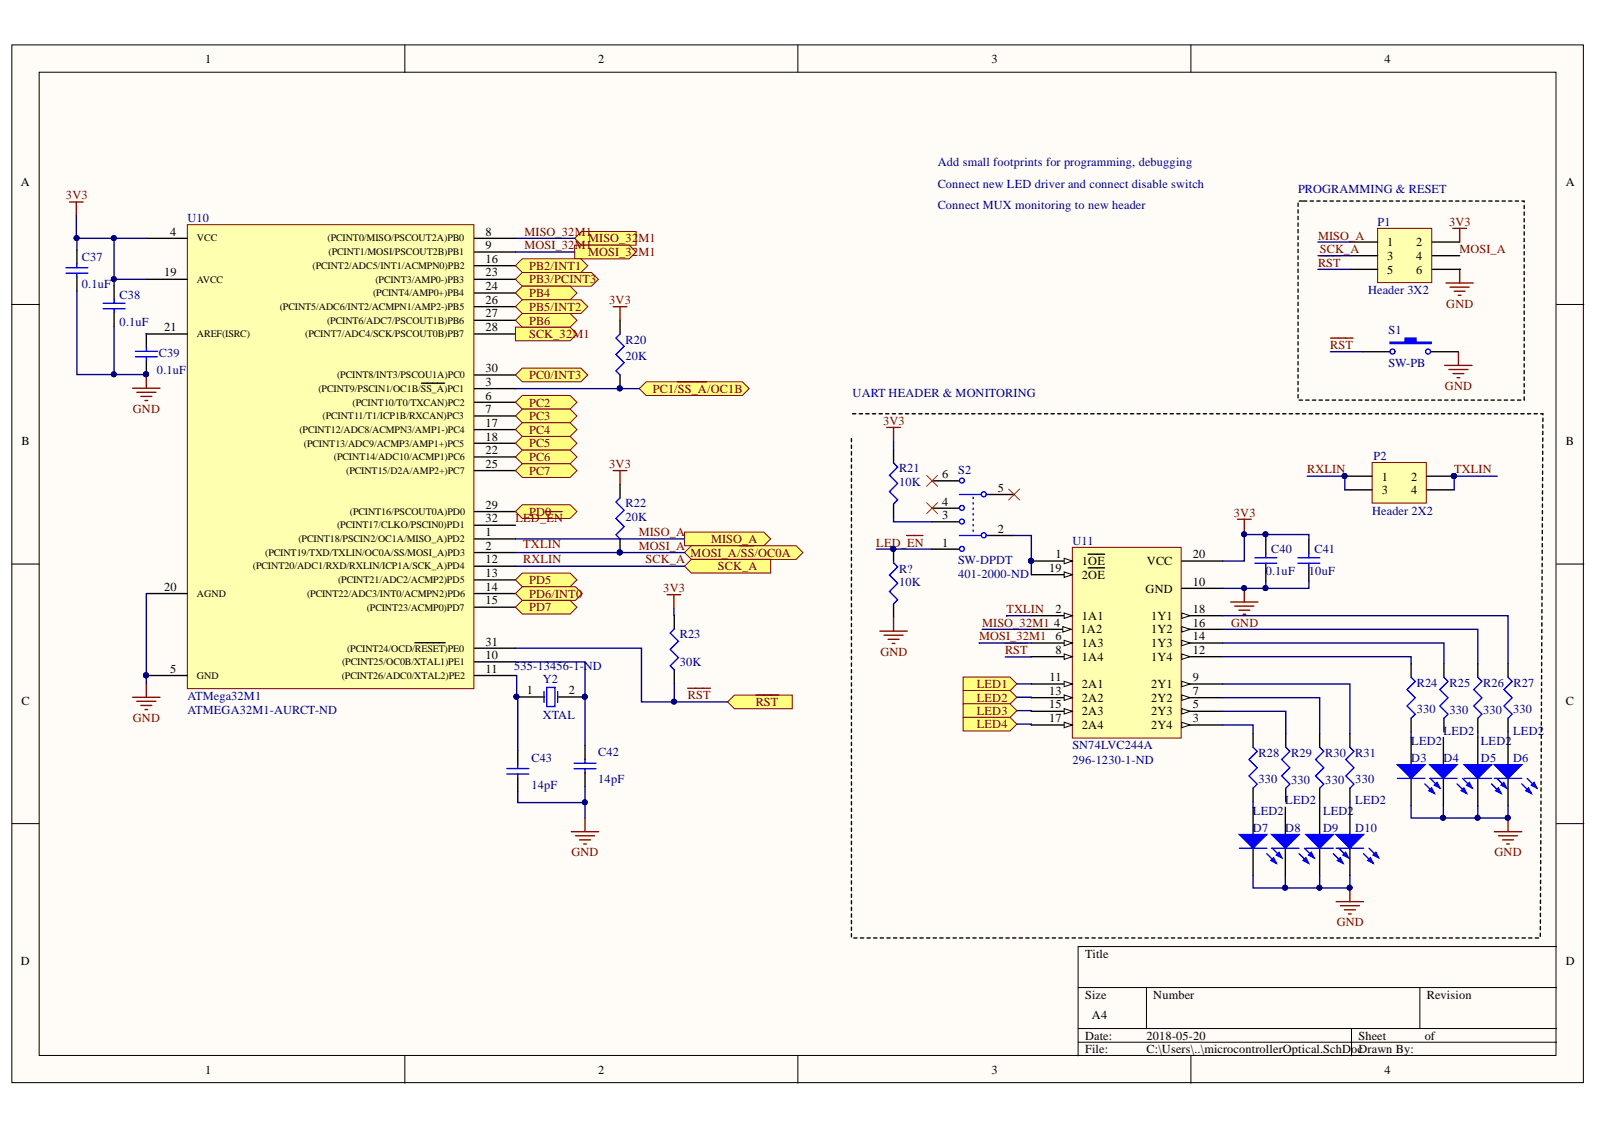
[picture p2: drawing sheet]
<svg xmlns="http://www.w3.org/2000/svg" width="297mm" height="210mm" viewBox="0 0 297 210" stroke-linecap="round" stroke-linejoin="round" font-family="sans-serif">
<defs><g id="words">
<g font-size="2.3">
<text x="38.2" y="11.7">1</text>
<text x="111.3" y="11.7">2</text>
<text x="184.4" y="11.7">3</text>
<text x="257.5" y="11.7">4</text>
<text x="3.9" y="34.5">A</text>
<text x="291.3" y="34.5">A</text>
<text x="31.6" y="43.8">4</text>
<text x="90.3" y="43.8">8</text>
<text x="90.3" y="46.3">9</text>
<text x="258" y="45.8">1</text>
<text x="263.4" y="45.8">2</text>
<text x="30.5" y="51.4">19</text>
<text x="90.3" y="48.9">16</text>
<text x="90.3" y="51.4">23</text>
<text x="90.3" y="53.9">24</text>
<text x="258" y="48.4">3</text>
<text x="258" y="50.9">5</text>
<text x="263.4" y="48.4">4</text>
<text x="263.4" y="50.9">6</text>
<text x="90.3" y="56.5">26</text>
<text x="90.3" y="59">27</text>
<text x="30.5" y="61.6">21</text>
<text x="90.3" y="61.6">28</text>
<text x="90.3" y="71.8">3</text>
<text x="90.3" y="69.2">30</text>
<text x="90.3" y="74.3">6</text>
<text x="90.3" y="76.8">7</text>
<text x="4" y="82.8">B</text>
<text x="90.3" y="79.4">17</text>
<text x="90.3" y="81.9">18</text>
<text x="291.3" y="82.8">B</text>
<text x="90.3" y="84.5">22</text>
<text x="90.3" y="87">25</text>
<text x="175.3" y="88.9">6</text>
<text x="257" y="89.4">1</text>
<text x="262.5" y="89.4">2</text>
<text x="90.3" y="94.6">29</text>
<text x="175.3" y="94">4</text>
<text x="185.6" y="91.4">5</text>
<text x="257" y="91.9">3</text>
<text x="262.5" y="91.9">4</text>
<text x="90.3" y="99.7">1</text>
<text x="90.3" y="97.1">32</text>
<text x="175.3" y="101.6">1</text>
<text x="175.3" y="96.5">3</text>
<text x="185.6" y="99.1">2</text>
<text x="90.3" y="102.2">2</text>
<text x="90.3" y="104.7">12</text>
<text x="90.3" y="107.3">13</text>
<text x="195.1" y="106.4">19</text>
<text x="196.3" y="103.8">1</text>
<text x="201.2" y="105.1">1OE</text>
<text x="201.2" y="107.6">2OE</text>
<text x="213.3" y="105.1">VCC</text>
<text x="221.9" y="103.8">20</text>
<text x="30.5" y="109.8">20</text>
<text x="90.3" y="109.8">14</text>
<text x="90.3" y="112.4">15</text>
<text x="196.3" y="114">2</text>
<text x="213.1" y="110.2">GND</text>
<text x="221.9" y="108.9">10</text>
<text x="221.9" y="114">18</text>
<text x="196.1" y="116.5">4</text>
<text x="196.3" y="119">6</text>
<text x="201" y="117.8">1A2</text>
<text x="201.2" y="115.2">1A1</text>
<text x="214.1" y="117.8">1Y2</text>
<text x="214.1" y="115.2">1Y1</text>
<text x="221.9" y="119">14</text>
<text x="221.9" y="116.5">16</text>
<text x="31.6" y="125.1">5</text>
<text x="90.3" y="122.6">10</text>
<text x="90.3" y="125.1">11</text>
<text x="90.3" y="120.1">31</text>
<text x="196.3" y="121.6">8</text>
<text x="201.2" y="120.3">1A3</text>
<text x="201.2" y="122.8">1A4</text>
<text x="214.1" y="122.8">1Y4</text>
<text x="214.1" y="120.3">1Y3</text>
<text x="221.9" y="121.6">12</text>
<text x="4" y="131">C</text>
<text x="98" y="129.1">1</text>
<text x="105.8" y="129.1">2</text>
<text x="195.1" y="129.2">13</text>
<text x="195.1" y="131.7">15</text>
<text x="195.2" y="126.6">11</text>
<text x="201.2" y="127.9">2A1</text>
<text x="201.2" y="130.5">2A2</text>
<text x="214.1" y="130.5">2Y2</text>
<text x="214.1" y="127.9">2Y1</text>
<text x="221.9" y="131.7">5</text>
<text x="221.9" y="129.2">7</text>
<text x="221.9" y="126.6">9</text>
<text x="291.3" y="131">C</text>
<text x="195.1" y="134.3">17</text>
<text x="201.2" y="133">2A3</text>
<text x="201.2" y="135.5">2A4</text>
<text x="214.1" y="135.5">2Y4</text>
<text x="214.1" y="133">2Y3</text>
<text x="221.9" y="134.3">3</text>
<text x="3.9" y="179.3">D</text>
<text x="201.8" y="178.1">Title</text>
<text x="291.3" y="179.3">D</text>
<text x="201.8" y="185.7">Size</text>
<text x="214.5" y="185.7">Number</text>
<text x="265.4" y="185.7">Revision</text>
<text x="203.1" y="189.5">A4</text>
<text x="201.8" y="193.3">Date:</text>
<text x="201.8" y="195.8">File:</text>
<text x="213.2" y="193.3">2018-05-20</text>
<text x="213.2" y="195.8">C:\Users\..\microcontrollerOptical.SchDocDrawn By:</text>
<text x="252.7" y="193.3">Sheet</text>
<text x="265" y="193.3">of</text>
<text x="38.2" y="199.6">1</text>
<text x="111.3" y="199.6">2</text>
<text x="184.4" y="199.6">3</text>
<text x="257.5" y="199.6">4</text>
</g>
<g font-size="2.3" fill="#000080">
<text x="174.4" y="30.9">Add small footprints for programming, debugging</text>
<text x="174.4" y="34.9">Connect new LED driver and connect disable switch</text>
<text x="241.4" y="35.9">PROGRAMMING &amp; RESET</text>
<text x="34.9" y="41.3">U10</text>
<text x="174.4" y="38.9">Connect MUX monitoring to new header</text>
<text x="256.2" y="41.9">P1</text>
<text x="15.2" y="53.6">0.1uF</text>
<text x="15.2" y="48.6">C37</text>
<text x="22.3" y="55.6">C38</text>
<text x="254.5" y="54.6">Header 3X2</text>
<text x="22.3" y="60.6">0.1uF</text>
<text x="116.4" y="63.9">R20</text>
<text x="258.3" y="62.1">S1</text>
<text x="29.2" y="69.6">0.1uF</text>
<text x="29.5" y="66.4">C39</text>
<text x="116.4" y="66.9">20K</text>
<text x="258.3" y="68.2">SW-PB</text>
<text x="158.6" y="73.9">UART HEADER &amp; MONITORING</text>
<text x="167.2" y="87.8">R21</text>
<text x="178.2" y="88.1">S2</text>
<text x="255.5" y="85.6">P2</text>
<text x="116.4" y="94.4">R22</text>
<text x="167.2" y="90.4">10K</text>
<text x="255.2" y="95.7">Header 2X2</text>
<text x="116.4" y="96.9">20K</text>
<text x="199.5" y="101.3">U11</text>
<text x="167.2" y="106.4">R?</text>
<text x="178.2" y="107.5">401-2000-ND</text>
<text x="178.2" y="104.9">SW-DPDT</text>
<text x="235.4" y="106.9">0.1uF</text>
<text x="236.4" y="102.9">C40</text>
<text x="243.5" y="106.9">10uF</text>
<text x="244.5" y="102.9">C41</text>
<text x="167.2" y="109">10K</text>
<text x="126.4" y="118.7">R23</text>
<text x="95.6" y="124.5">535-13456-1-ND</text>
<text x="126.4" y="123.8">30K</text>
<text x="34.9" y="130.2">ATMega32M1</text>
<text x="101" y="127.1">Y2</text>
<text x="263.5" y="127.7">R24</text>
<text x="269.6" y="127.7">R25</text>
<text x="275.9" y="127.7">R26</text>
<text x="281.5" y="127.7">R27</text>
<text x="34.9" y="132.7">ATMEGA32M1-AURCT-ND</text>
<text x="101" y="133.7">XTAL</text>
<text x="263.5" y="132.6">330</text>
<text x="268.5" y="136.6">LED2</text>
<text x="269.6" y="132.8">330</text>
<text x="275.9" y="132.8">330</text>
<text x="281.5" y="132.6">330</text>
<text x="281.5" y="136.6">LED2</text>
<text x="98.8" y="141.6">C43</text>
<text x="111.3" y="140.6">C42</text>
<text x="199.5" y="142">296-1230-1-ND</text>
<text x="199.5" y="139.3">SN74LVC244A</text>
<text x="234.1" y="140.7">R28</text>
<text x="240.2" y="140.7">R29</text>
<text x="246.5" y="140.7">R30</text>
<text x="252.1" y="140.7">R31</text>
<text x="262.5" y="141.6">D3</text>
<text x="262.5" y="138.6">LED2</text>
<text x="268.5" y="141.6">D4</text>
<text x="275.4" y="141.6">D5</text>
<text x="275.4" y="138.6">LED2</text>
<text x="281.5" y="141.6">D6</text>
<text x="98.8" y="146.6">14pF</text>
<text x="111.3" y="145.6">14pF</text>
<text x="234.1" y="145.6">330</text>
<text x="239.1" y="149.6">LED2</text>
<text x="240.2" y="145.8">330</text>
<text x="246.5" y="145.8">330</text>
<text x="252.1" y="145.6">330</text>
<text x="252.1" y="149.6">LED2</text>
<text x="233" y="154.6">D7</text>
<text x="233" y="151.6">LED2</text>
<text x="239.1" y="154.6">D8</text>
<text x="246.1" y="154.6">D9</text>
<text x="246.1" y="151.6">LED2</text>
<text x="252.1" y="154.6">D10</text>
</g>
<g font-size="2.3" fill="#800000">
<text x="12.3" y="37">3V3</text>
<text x="269.5" y="41.9">3V3</text>
<text x="97.6" y="43.8">MISO_32M1</text>
<text x="97.6" y="46.3">MOSI_32</text>
<text x="106.9" y="46.3">M1</text>
<text x="109.4" y="45.1">MISO_32</text>
<text x="109.4" y="47.6">MOSI_32M1</text>
<text x="118.7" y="45.1">M1</text>
<text x="245.1" y="44.6">MISO_A</text>
<text x="245.5" y="47.1">SCK_A</text>
<text x="271.5" y="47.1">MOSI_A</text>
<text x="98.4" y="50.1">PB2/INT1</text>
<text x="98.4" y="52.7">PB3/PCINT3</text>
<text x="245.1" y="49.6">RST</text>
<text x="98.4" y="55.2">PB4</text>
<text x="98.4" y="57.7">PB5/INT2</text>
<text x="113.3" y="56.5">3V3</text>
<text x="269" y="57.2">GND</text>
<text x="98.4" y="62.9">SCK_32M1</text>
<text x="98.4" y="60.4">PB6</text>
<text x="247.4" y="64.9">RST</text>
<text x="98.4" y="70.5">PC0/INT3</text>
<text x="24.7" y="76.8">GND</text>
<text x="98.4" y="75.6">PC2</text>
<text x="121.4" y="73">PC1/SS_A/OC1B</text>
<text x="268.8" y="72.5">GND</text>
<text x="98.4" y="78.1">PC3</text>
<text x="98.4" y="80.7">PC4</text>
<text x="98.4" y="83.2">PC5</text>
<text x="164.3" y="79">3V3</text>
<text x="98.4" y="85.7">PC6</text>
<text x="98.4" y="88.3">PC7</text>
<text x="113.3" y="87">3V3</text>
<text x="243.1" y="88">RXLIN</text>
<text x="270.5" y="88">TXLIN</text>
<text x="98.4" y="95.9">PD0</text>
<text x="95.9" y="97.1">LED_EN</text>
<text x="97.3" y="101.9">TXLIN</text>
<text x="118.8" y="99.7">MISO_A</text>
<text x="132.3" y="100.9">MISO_A</text>
<text x="163" y="101.6">LED_EN</text>
<text x="229.5" y="96">3V3</text>
<text x="97.3" y="104.7">RXLIN</text>
<text x="118.8" y="102.2">MOSI_A</text>
<text x="120.1" y="104.7">SCK_A</text>
<text x="128.5" y="103.5">MOSI_A/SS/OC0A</text>
<text x="133.5" y="106">SCK_A</text>
<text x="98.4" y="108.6">PD5</text>
<text x="98.4" y="111.1">PD6/INT0</text>
<text x="98.4" y="113.6">PD7</text>
<text x="123.4" y="110.1">3V3</text>
<text x="182.1" y="119">MOSI_32M1</text>
<text x="182.7" y="116.5">MISO_32M1</text>
<text x="187.2" y="114">TXLIN</text>
<text x="229" y="116.5">GND</text>
<text x="163.7" y="121.9">GND</text>
<text x="186.9" y="121.7">RST</text>
<text x="127.9" y="130">RST</text>
<text x="140.6" y="131.3">RST</text>
<text x="181.7" y="127.9">LED1</text>
<text x="181.7" y="130.5">LED2</text>
<text x="24.7" y="134.2">GND</text>
<text x="181.7" y="132.9">LED3</text>
<text x="181.7" y="135.4">LED4</text>
<text x="106.3" y="159.2">GND</text>
<text x="278" y="159.2">GND</text>
<text x="248.6" y="172.2">GND</text>
</g>
<g font-size="1.9">
<text x="36.6" y="44.9">VCC</text>
<text x="60.9" y="44.9">(PCINT0/MISO/PSCOUT2A)PB0</text>
<text x="61.1" y="47.4">(PCINT1/MOSI/PSCOUT2B)PB1</text>
<text x="36.6" y="52.6">AVCC</text>
<text x="58.1" y="50">(PCINT2/ADC5/INT1/ACMPN0)PB2</text>
<text x="69.8" y="52.6">(PCINT3/AMP0-)PB3</text>
<text x="52" y="57.7">(PCINT5/ADC6/INT2/ACMPN1/AMP2-)PB5</text>
<text x="69.4" y="55.1">(PCINT4/AMP0+)PB4</text>
<text x="36.6" y="62.7">AREF(ISRC)</text>
<text x="56.8" y="62.7">(PCINT7/ADC4/SCK/PSCOUT0B)PB7</text>
<text x="60.8" y="60.2">(PCINT6/ADC7/PSCOUT1B)PB6</text>
<text x="62.7" y="70.3">(PCINT8/INT3/PSCOU1A)PC0</text>
<text x="59.2" y="72.9">(PCINT9/PSCIN1/OC1B/SS_A)PC1</text>
<text x="60" y="77.9">(PCINT11/T1/ICP1B/RXCAN)PC3</text>
<text x="65.6" y="75.4">(PCINT10/T0/TXCAN)PC2</text>
<text x="55.7" y="80.5">(PCINT12/ADC8/ACMPN3/AMP1-)PC4</text>
<text x="56.5" y="83">(PCINT13/ADC9/ACMP3/AMP1+)PC5</text>
<text x="62.1" y="85.6">(PCINT14/ADC10/ACMP1)PC6</text>
<text x="64.4" y="88.1">(PCINT15/D2A/AMP2+)PC7</text>
<text x="65.1" y="95.7">(PCINT16/PSCOUT0A)PD0</text>
<text x="55.5" y="100.8">(PCINT18/PSCIN2/OC1A/MISO_A)PD2</text>
<text x="62.7" y="98.2">(PCINT17/CLKO/PSCIN0)PD1</text>
<text x="47" y="105.8">(PCINT20/ADC1/RXD/RXLIN/ICP1A/SCK_A)PD4</text>
<text x="49.3" y="103.3">(PCINT19/TXD/TXLIN/OC0A/SS/MOSI_A)PD3</text>
<text x="36.6" y="111">AGND</text>
<text x="57.1" y="111">(PCINT22/ADC3/INT0/ACMPN2)PD6</text>
<text x="62.9" y="108.4">(PCINT21/ADC2/ACMP2)PD5</text>
<text x="68.2" y="113.5">(PCINT23/ACMP0)PD7</text>
<text x="63.6" y="123.7">(PCINT25/OC0B/XTAL1)PE1</text>
<text x="64.6" y="121.2">(PCINT24/OCD/RESET)PE0</text>
<text x="36.6" y="126.2">GND</text>
<text x="63.6" y="126.2">(PCINT26/ADC0/XTAL2)PE2</text>
</g>
</g></defs>
<g fill="#fffcf8" stroke="#000" stroke-width=".19">
<path d="M2.2 8.3h292.3v193h-292.3z"/>
<path d="M7.3 13.4h282.1v182.8h-282.1z"/>
</g>
<g fill="none" stroke="#000" stroke-width=".19">
<path d="M75.3 8.3v5.1M148.4 8.3v5.1M221.5 8.3v5.1M2.2 56.6h5.1M289.5 56.6h5.1M2.2 104.9h5.1M289.5 104.9h5.1M2.2 153.1h5.1M289.5 153.1h5.1M289.5 176h-89v20.3M75.3 196.3v5.1M148.4 196.3v5.1"/>
<path d="M200.5 183.6h89M200.5 191.2h89M200.5 193.8h89M213.2 183.6v7.6M221.5 196.3v5.1M251.4 191.2v5.1M264.1 183.6v7.6"/>
</g>
<path d="M34.8 41.8h53.3v86.2h-53.3z" fill="#ffffb0" stroke="#800000" stroke-width=".19"/>
<g fill="none" stroke="#000" stroke-width=".25">
<path d="M14.3 46.5v2.5M14.3 51.6v2.5M27.2 44.3h7.6M27.2 51.9h7.6M88.2 44.3h7.7M88.2 46.9h7.7M88.2 49.4h7.7M88.2 51.9h7.7M88.2 54.5h7.7M88.2 57h7.7M88.2 59.6h7.7M27.2 62.1h7.6"/>
<path d="M27.2 62v2.6M27.2 67.1v2.5M78.4 71.2h4.3M88.2 72.3h7.7M88.2 74.8h7.7M88.2 77.3h7.7M88.2 79.9h7.7M88.2 62.1h7.7M88.2 69.7h7.7M88.2 82.4h7.7M88.2 85h7.7M88.2 87.5h7.7"/>
<path d="M88.2 95.1h7.7M88.2 97.7h7.7M27.2 110.4h7.6M77.2 119.5h5.6M88.2 100.2h7.7M88.2 102.7h7.7M88.2 105.3h7.7M88.2 107.8h7.7M88.2 110.4h7.7M88.2 112.9h7.7M125.4 114.4v2.5M27.2 125.6h7.6"/>
<path d="M88.2 125.6h7.7M88.2 123.1h7.7M88.2 120.5h7.7M125.4 124.6v2.5"/>
</g>
<g fill="#000080" stroke="#000080" stroke-width=".19">
<circle cx="27.2" cy="125.6" r=".47"/>
<circle cx="27.2" cy="69.6" r=".46"/>
</g>
<path d="M12.9 37.6h2.6M14.2 37.6v2.5M24.7 129.6h5.1M25.4 130.4h3.6M26.2 131.2h2M27 131.9h.5M27.2 127.1v2.5" fill="none" stroke="#800000" stroke-width=".25"/>
<path d="M12.3 49.8h4M12.3 50.8h4M14.3 49v.8M14.3 50.8v.8M25.2 66.3h4.1M25.2 65.3h4.1M27.2 64.6v.7M27.2 66.3v.8M125.4 116.9l-.7 .8 1.5 1.5-1.5 1.5 1.5 1.6-1.5 1.5 .7 .8" fill="none" stroke="#00f" stroke-width=".25"/>
<g fill="#ffff80" stroke="#800000" stroke-width=".19">
<path d="M106.9 44.3l1.3-1.3h10.1v2.6h-10.1z" fill-rule="evenodd"/>
<path d="M106.9 45.6h10.2l1.2 1.3-1.2 1.2h-10.2z" fill-rule="evenodd"/>
<path d="M95.9 60.8h10.1l1.3 1.3-1.3 1.3h-10.1z" fill-rule="evenodd"/>
<path d="M95.9 74.8l1.2-1.3h8.9l1.3 1.3-1.3 1.3h-8.9z" fill-rule="evenodd"/>
<path d="M95.9 77.3l1.2-1.2h8.9l1.3 1.2-1.3 1.3h-8.9z" fill-rule="evenodd"/>
</g>
<path d="M24.7 72.2h5.1M25.4 72.9h3.6M26.2 73.7h2M27 74.5h.5M27.2 69.6v2.6M124.1 110.6h2.5M125.3 110.6v2.5M106.3 154.6h5.1M107 155.4h3.6M107.8 156.1h2M108.6 156.9h.5M108.8 152.1v2.5" fill="none" stroke="#800000" stroke-width=".25"/>
<path d="M21.2 53.1v2.5M21.2 58.2v2.5M96.1 129.6h5.1M96.3 139.6v2.5M103.7 129.6h5.1M108.8 138.6v2.5M96.3 144.7v2.5M108.8 143.7v2.5" fill="none" stroke="#000" stroke-width=".25"/>
<g fill="#000080" stroke="#000080" stroke-width=".19">
<circle cx="96" cy="129.5" r=".46"/>
<circle cx="108.8" cy="129.5" r=".46"/>
<circle cx="27.2" cy="69.6" r=".46"/>
</g>
<g fill="none" stroke="#00f" stroke-width=".25">
<path d="M19.2 56.4h4.1M19.2 57.4h4.1M21.2 55.6v.8M21.2 57.4v.8M101.2 128.6v2M101.7 127.8h1.5v3.6h-1.5zM103.7 128.6v2M94.3 142.9h4M94.3 143.9h4M96.3 142.1v.8M96.3 143.9v.8M106.8 142.9h4"/>
<path d="M106.8 141.9h4M108.8 141.1v.8M108.8 142.9v.8"/>
</g>
<path d="M256.2 42.5h10.1v10h-10.1z" fill="#ffffb0" stroke="#800000" stroke-width=".19"/>
<path d="M251.2 45h5M251.2 47.5h5M251.2 50.1h5M266.4 45h5.1M266.4 47.5h5.1M266.4 50.1h5.1" fill="none" stroke="#000" stroke-width=".25"/>
<path d="M270.2 42.5h2.6M271.5 42.5v2.5M127.9 128h4.2" fill="none" stroke="#800000" stroke-width=".25"/>
<path d="M255.2 86h10.1v7.5h-10.1z" fill="#ffffb0" stroke="#800000" stroke-width=".19"/>
<path d="M250.1 88.5h5.1M250.1 91.1h5.1M265.4 88.5h5.1M265.4 91.1h5.1" fill="none" stroke="#000" stroke-width=".25"/>
<g fill="#000080" stroke="#000080" stroke-width=".19">
<circle cx="250.1" cy="88.5" r=".46"/>
<circle cx="270.4" cy="88.5" r=".47"/>
</g>
<path d="M268.9 52.6h5.1M269.7 53.4h3.6M270.5 54.1h2M271.2 54.9h.5M271.5 50.1v2.5" fill="none" stroke="#800000" stroke-width=".25"/>
<g fill="#ffff80" stroke="#800000" stroke-width=".19">
<path d="M95.9 49.4l1.2-1.3h11l1.2 1.3-1.2 1.3h-11z" fill-rule="evenodd"/>
<path d="M95.9 51.9l1.2-1.2h12.9l1.3 1.2-1.3 1.3h-12.9z" fill-rule="evenodd"/>
<path d="M95.9 54.5l1.2-1.3h8.9l1.3 1.3-1.3 1.2h-8.9z" fill-rule="evenodd"/>
<path d="M95.9 57l1.2-1.3h11l1.2 1.3-1.2 1.3h-11z" fill-rule="evenodd"/>
<path d="M95.9 59.6l1.2-1.3h8.9l1.3 1.3-1.3 1.2h-8.9z" fill-rule="evenodd"/>
<path d="M95.9 69.7l1.2-1.3h11l1.2 1.3-1.2 1.3h-11z" fill-rule="evenodd"/>
<path d="M118.9 72.3l1.3-1.3h17.9l1.3 1.3-1.3 1.2h-17.9z" fill-rule="evenodd"/>
</g>
<path d="M126 71h5.4" fill="none" stroke="#800000" stroke-width=".25"/>
<g fill="#ffff80" stroke="#800000" stroke-width=".19">
<path d="M95.9 79.9l1.2-1.3h8.9l1.3 1.3-1.3 1.2h-8.9z" fill-rule="evenodd"/>
<path d="M95.9 82.4l1.2-1.3h8.9l1.3 1.3-1.3 1.3h-8.9z" fill-rule="evenodd"/>
<path d="M95.9 85l1.2-1.3h8.9l1.3 1.3-1.3 1.2h-8.9z" fill-rule="evenodd"/>
<path d="M95.9 87.5l1.2-1.3h8.9l1.3 1.3-1.3 1.3h-8.9z" fill-rule="evenodd"/>
<path d="M95.9 95.1l1.2-1.3h8.9l1.3 1.3-1.3 1.3h-8.9z" fill-rule="evenodd"/>
<path d="M95.9 107.8l1.2-1.3h8.9l1.3 1.3-1.3 1.3h-8.9z" fill-rule="evenodd"/>
<path d="M95.9 110.4l1.2-1.3h9.9l1.3 1.3-1.3 1.2h-9.9z" fill-rule="evenodd"/>
<path d="M95.9 112.9l1.2-1.3h8.9l1.3 1.3-1.3 1.3h-8.9z" fill-rule="evenodd"/>
</g>
<path d="M280.5 123.4v2.5M280.5 133.5v2.6M280.5 137.1v5.1M280.5 144.7v5.1" fill="none" stroke="#000" stroke-width=".25"/>
<path d="M280.5 125.9l.8 .8-1.6 1.5 1.6 1.5-1.6 1.6 1.6 1.5-.8 .7" fill="none" stroke="#00f" stroke-width=".25"/>
<path d="M277.9 142.2h5.1l-2.5 2.5z" fill="#00f"/>
<path d="M277.9 142.2h5.1l-2.5 2.5zM283 145.7l1.8 1.8M284.1 144.7l1.7 1.8" fill="none" stroke="#00f" stroke-width=".25"/>
<path d="M283.8 147l.5-.5 .5 1z" fill="#00f"/>
<path d="M283.8 147l.5-.5 .5 1z" fill="none" stroke="#00f" stroke-width=".25"/>
<path d="M284.8 146l.5-.5 .5 1z" fill="#00f"/>
<path d="M262.5 125.9l.7 .8-1.5 1.5 1.5 1.5-1.5 1.6 1.5 1.5-.7 .7M277.9 144.7h5.1M284.8 146l.5-.5 .5 1z" fill="none" stroke="#00f" stroke-width=".25"/>
<circle cx="270.4" cy="88.5" r=".47" fill="#000080" stroke="#000080" stroke-width=".19"/>
<path d="M262.5 123.4v2.5M262.5 133.5v2.6M262.5 137.1v5.1M262.5 144.7v5.1" fill="none" stroke="#000" stroke-width=".25"/>
<path d="M259.9 142.2h5.1l-2.5 2.5z" fill="#00f"/>
<path d="M259.9 142.2h5.1l-2.5 2.5zM265 145.7l1.8 1.8M266 144.7l1.8 1.8" fill="none" stroke="#00f" stroke-width=".25"/>
<path d="M265.8 147l.5-.5 .5 1z" fill="#00f"/>
<path d="M265.8 147l.5-.5 .5 1z" fill="none" stroke="#00f" stroke-width=".25"/>
<path d="M266.8 146l.5-.5 .5 1z" fill="#00f"/>
<path d="M268.6 125.9l.7 .8-1.5 1.5 1.5 1.5-1.5 1.6 1.5 1.5-.7 .7M274.9 125.9l.7 .8-1.5 1.5 1.5 1.5-1.5 1.6 1.5 1.5-.7 .7M259.9 144.7h5.1M266.8 146l.5-.5 .5 1z" fill="none" stroke="#00f" stroke-width=".25"/>
<path d="M230.2 96.5h2.5M231.4 96.5v2.6" fill="none" stroke="#800000" stroke-width=".25"/>
<path d="M268.5 137.1v5.1M268.6 123.4v2.5M268.6 133.5v2.6M274.9 123.4v2.5M274.9 133.5v2.6M268.5 144.7v5.1" fill="none" stroke="#000" stroke-width=".25"/>
<path d="M265.9 142.2h5.1l-2.5 2.5z" fill="#00f"/>
<path d="M265.9 142.2h5.1l-2.5 2.5zM271 145.7l1.8 1.8M272 144.7l1.8 1.8" fill="none" stroke="#00f" stroke-width=".25"/>
<path d="M271.8 147l.5-.5 .5 1z" fill="#00f"/>
<path d="M271.8 147l.5-.5 .5 1z" fill="none" stroke="#00f" stroke-width=".25"/>
<path d="M272.8 146l.5-.5 .5 1z" fill="#00f"/>
<path d="M265.9 144.7h5.1M272.8 146l.5-.5 .5 1z" fill="none" stroke="#00f" stroke-width=".25"/>
<path d="M274.9 137.1v5.1M274.9 144.7v5.1" fill="none" stroke="#000" stroke-width=".25"/>
<path d="M272.3 142.2h5.1l-2.5 2.5z" fill="#00f"/>
<path d="M272.3 142.2h5.1l-2.5 2.5zM277.4 145.7l1.8 1.8M278.4 144.7l1.8 1.8" fill="none" stroke="#00f" stroke-width=".25"/>
<path d="M278.2 147l.5-.5 .5 1z" fill="#00f"/>
<path d="M278.2 147l.5-.5 .5 1z" fill="none" stroke="#00f" stroke-width=".25"/>
<path d="M279.2 146l.5-.5 .5 1z" fill="#00f"/>
<path d="M272.3 144.7h5.1M279.2 146l.5-.5 .5 1z" fill="none" stroke="#00f" stroke-width=".25"/>
<path d="M277.9 154.6h5.1M278.7 155.4h3.6M279.5 156.1h2M280.2 156.9h.5M280.5 152.1v2.5" fill="none" stroke="#800000" stroke-width=".25"/>
<circle cx="280.4" cy="152" r=".46" fill="#000080" stroke="#000080" stroke-width=".19"/>
<g fill="#ffff80" stroke="#800000" stroke-width=".19">
<path d="M127.3 98.9h14.8l1.2 1.3-1.2 1.3h-14.8z" fill-rule="evenodd"/>
<path d="M127.3 102.7l1.3-1.2h19.5l1.2 1.2-1.2 1.3h-19.5z" fill-rule="evenodd"/>
</g>
<path d="M137.6 101.5h2.6" fill="none" stroke="#800000" stroke-width=".25"/>
<g fill="#ffff80" stroke="#800000" stroke-width=".19">
<path d="M127.3 105.3l1.3-1.3h14.7v2.5h-14.7z" fill-rule="evenodd"/>
<path d="M135.3 130.5l1.3-1.3h10.8v2.6h-10.8z" fill-rule="evenodd"/>
</g>
<path d="M245.1 47.5h4.2M140.6 129.2h4.2" fill="none" stroke="#800000" stroke-width=".25"/>
<path d="M253.5 65.4h5M266.2 65.4h5.1" fill="none" stroke="#000" stroke-width=".25"/>
<path d="M258.5 63.6h2.8v-.7h2.1v.7h2.8v.3h-7.7z" fill-rule="evenodd" fill="#00f"/>
<g fill="none" stroke="#00f" stroke-width=".25">
<path d="M115.3 62.1l-.7 .8 1.5 1.5-1.5 1.5 1.5 1.5-1.5 1.6 .7 .7M258.5 63.6h2.8v-.7h2.1v.7h2.8v.3h-7.7zM115.3 92.6l-.7 .7 1.5 1.6-1.5 1.5 1.5 1.5-1.5 1.5 .7 .8"/>
<circle cx="259" cy="65.4" r=".46"/>
<circle cx="265.6" cy="65.4" r=".46"/>
</g>
<path d="M114.1 57h2.5M115.3 57v2.6M247.5 62.9h4.2M268.7 67.9h5.1M269.5 68.7h3.5M270.2 69.5h2.1M271 70.2h.5M271.3 65.4v2.5M114.1 87.5h2.5M115.3 87.5v2.5" fill="none" stroke="#800000" stroke-width=".25"/>
<path d="M242.5 37.4h41v37h-42.1v-37h1.1" fill="none" stroke="#000" stroke-width=".25" stroke-dasharray=".6 .6"/>
<path d="M115.3 59.6v2.5M115.3 69.7v2.6M115.3 90v2.6M115.3 100.2v2.5" fill="none" stroke="#000" stroke-width=".25"/>
<g fill="#000080" stroke="#000080" stroke-width=".19">
<circle cx="115.3" cy="72.2" r=".46"/>
<circle cx="115.3" cy="102.7" r=".46"/>
</g>
<g fill="#ffff80" stroke="#800000" stroke-width=".19">
<path d="M179.1 125.9h8.8l1.2 1.2-1.2 1.3h-8.8z" fill-rule="evenodd"/>
<path d="M179.1 128.4h8.8l1.2 1.2-1.2 1.3h-8.8z" fill-rule="evenodd"/>
<path d="M179.1 130.9h8.8l1.2 1.2-1.2 1.3h-8.8z" fill-rule="evenodd"/>
<path d="M179.1 133.4h8.8l1.2 1.2-1.2 1.3h-8.8z" fill-rule="evenodd"/>
</g>
<path d="M187 119.6h4.2" fill="none" stroke="#800000" stroke-width=".25"/>
<path d="M199.5 101.8h20.2v35.4h-20.2z" fill="#ffffb0" stroke="#800000" stroke-width=".19"/>
<path d="M191.8 104.3h7.7" fill="none" stroke="#000" stroke-width=".25"/>
<path d="M197.9 103.8l1.6 .5-1.6 .5z" fill="#fffcf8"/>
<path d="M197.9 103.8l1.6 .5-1.6 .5z" fill="none" stroke="#000" stroke-width=".19"/>
<path d="M191.8 114.5h7.7M202.4 103h3.1" fill="none" stroke="#000" stroke-width=".25"/>
<circle cx="191.8" cy="104.3" r=".47" fill="#000080" stroke="#000080" stroke-width=".19"/>
<path d="M197.9 114l1.6 .5-1.6 .5z" fill="#fffcf8"/>
<path d="M197.9 114l1.6 .5-1.6 .5z" fill="none" stroke="#000" stroke-width=".19"/>
<path d="M219.8 134.8h7.6" fill="none" stroke="#000" stroke-width=".25"/>
<path d="M219.8 134.3l1.5 .5-1.5 .5z" fill="#fffcf8"/>
<path d="M219.8 134.3l1.5 .5-1.5 .5z" fill="none" stroke="#000" stroke-width=".19"/>
<path d="M191.6 117h7.6" fill="none" stroke="#000" stroke-width=".25"/>
<path d="M197.7 116.5l1.5 .5-1.5 .5z" fill="#fffcf8"/>
<path d="M197.7 116.5l1.5 .5-1.5 .5z" fill="none" stroke="#000" stroke-width=".19"/>
<path d="M219.8 132.2h7.6" fill="none" stroke="#000" stroke-width=".25"/>
<path d="M219.8 131.7l1.5 .5-1.5 .6z" fill="#fffcf8"/>
<path d="M219.8 131.7l1.5 .5-1.5 .6z" fill="none" stroke="#000" stroke-width=".19"/>
<path d="M191.8 119.5h7.7" fill="none" stroke="#000" stroke-width=".25"/>
<path d="M197.9 119l1.6 .5-1.6 .6z" fill="#fffcf8"/>
<path d="M197.9 119l1.6 .5-1.6 .6z" fill="none" stroke="#000" stroke-width=".19"/>
<path d="M219.8 129.7h7.6" fill="none" stroke="#000" stroke-width=".25"/>
<path d="M219.8 129.2l1.5 .5-1.5 .5z" fill="#fffcf8"/>
<path d="M219.8 129.2l1.5 .5-1.5 .5z" fill="none" stroke="#000" stroke-width=".19"/>
<path d="M191.8 122.1h7.7" fill="none" stroke="#000" stroke-width=".25"/>
<path d="M197.9 121.6l1.6 .5-1.6 .5z" fill="#fffcf8"/>
<path d="M197.9 121.6l1.6 .5-1.6 .5z" fill="none" stroke="#000" stroke-width=".19"/>
<path d="M219.8 127.2h7.6" fill="none" stroke="#000" stroke-width=".25"/>
<path d="M219.8 126.7l1.5 .5-1.5 .5z" fill="#fffcf8"/>
<path d="M219.8 126.7l1.5 .5-1.5 .5z" fill="none" stroke="#000" stroke-width=".19"/>
<path d="M219.8 109.4h7.6M191.8 127.2h7.7" fill="none" stroke="#000" stroke-width=".25"/>
<path d="M197.9 126.7l1.6 .5-1.6 .5z" fill="#fffcf8"/>
<path d="M197.9 126.7l1.6 .5-1.6 .5z" fill="none" stroke="#000" stroke-width=".19"/>
<path d="M219.8 122.1h7.6" fill="none" stroke="#000" stroke-width=".25"/>
<path d="M219.8 121.6l1.5 .5-1.5 .5z" fill="#fffcf8"/>
<path d="M219.8 121.6l1.5 .5-1.5 .5z" fill="none" stroke="#000" stroke-width=".19"/>
<path d="M191.8 129.7h7.7" fill="none" stroke="#000" stroke-width=".25"/>
<path d="M197.9 129.2l1.6 .5-1.6 .5z" fill="#fffcf8"/>
<path d="M197.9 129.2l1.6 .5-1.6 .5z" fill="none" stroke="#000" stroke-width=".19"/>
<path d="M219.8 119.5h7.6" fill="none" stroke="#000" stroke-width=".25"/>
<path d="M219.8 119l1.5 .5-1.5 .6z" fill="#fffcf8"/>
<path d="M219.8 119l1.5 .5-1.5 .6z" fill="none" stroke="#000" stroke-width=".19"/>
<path d="M191.8 132.2h7.7" fill="none" stroke="#000" stroke-width=".25"/>
<path d="M197.9 131.7l1.6 .5-1.6 .6z" fill="#fffcf8"/>
<path d="M197.9 131.7l1.6 .5-1.6 .6z" fill="none" stroke="#000" stroke-width=".19"/>
<path d="M219.8 117h7.6" fill="none" stroke="#000" stroke-width=".25"/>
<path d="M219.8 116.5l1.5 .5-1.5 .5z" fill="#fffcf8"/>
<path d="M219.8 116.5l1.5 .5-1.5 .5z" fill="none" stroke="#000" stroke-width=".19"/>
<path d="M191.8 134.8h7.7" fill="none" stroke="#000" stroke-width=".25"/>
<path d="M197.9 134.3l1.6 .5-1.6 .5z" fill="#fffcf8"/>
<path d="M197.9 134.3l1.6 .5-1.6 .5z" fill="none" stroke="#000" stroke-width=".19"/>
<path d="M219.8 114.5h7.6" fill="none" stroke="#000" stroke-width=".25"/>
<path d="M219.8 114l1.5 .5-1.5 .5z" fill="#fffcf8"/>
<path d="M219.8 114l1.5 .5-1.5 .5z" fill="none" stroke="#000" stroke-width=".19"/>
<path d="M191.8 106.8h7.7" fill="none" stroke="#000" stroke-width=".25"/>
<path d="M197.9 106.3l1.6 .5-1.6 .6z" fill="#fffcf8"/>
<path d="M197.9 106.3l1.6 .5-1.6 .6z" fill="none" stroke="#000" stroke-width=".19"/>
<g fill="none" stroke="#000" stroke-width=".25">
<path d="M173.4 97h5.1M173.4 94.5h5.1M173.4 89.4h5.1M183.5 99.6h5.1M183.5 91.9h5.1M173.4 102.1h5.1M202.4 105.6h3.1M219.8 104.3h7.6M235.4 100.4v2.5M235.4 105.5v2.5M243.4 100.4v2.5M243.4 105.5v2.5"/>
<path d="M251.1 136.4v2.5M251.1 146.5v2.6M251.1 150.1v5.1M251.1 157.7v5.1"/>
</g>
<g fill="#000080" stroke="#000080" stroke-width=".19">
<circle cx="191.8" cy="104.3" r=".47"/>
<circle cx="231.4" cy="109.3" r=".46"/>
</g>
<path d="M101.5 95.1h3M228.9 111.9h5.1M229.7 112.7h3.5M230.4 113.5h2.1M231.2 114.2h.5M231.4 109.4v2.5" fill="none" stroke="#800000" stroke-width=".25"/>
<g fill="none" stroke="#00f" stroke-width=".25">
<path d="M178.5 91.9h4M178.5 99.6h4M181 92.4v.3M181 93.5v.2M181 94.5v.2M181 95.5v.2M181 96.5v.3M181 97.5v.3M181 98.5v.3M233.4 103.7h4.1M233.4 104.7h4.1M235.4 102.9v.8"/>
<path d="M235.4 104.7v.8M241.4 103.7h4.1M241.4 104.7h4.1M243.4 102.9v.8M243.4 104.7v.8M251.1 138.9l.7 .8-1.5 1.5 1.5 1.5-1.5 1.6 1.5 1.5-.7 .7"/>
<circle cx="178.9" cy="94.4" r=".46"/>
<circle cx="178.9" cy="89.3" r=".46"/>
<circle cx="178.9" cy="97" r=".46"/>
<circle cx="183" cy="91.9" r=".46"/>
<circle cx="183" cy="99.5" r=".46"/>
<circle cx="178.9" cy="102" r=".46"/>
</g>
<path d="M248.5 155.2h5.1l-2.5 2.5z" fill="#00f"/>
<path d="M248.5 155.2h5.1l-2.5 2.5zM253.6 158.7l1.8 1.8M254.6 157.7l1.8 1.8" fill="none" stroke="#00f" stroke-width=".25"/>
<path d="M254.4 160l.5-.5 .5 1z" fill="#00f"/>
<path d="M254.4 160l.5-.5 .5 1z" fill="none" stroke="#00f" stroke-width=".25"/>
<path d="M255.4 159l.5-.5 .5 1z" fill="#00f"/>
<path d="M233.1 138.9l.7 .8-1.5 1.5 1.5 1.5-1.5 1.6 1.5 1.5-.7 .7M248.5 157.7h5.1M255.4 159l.5-.5 .5 1z" fill="none" stroke="#00f" stroke-width=".25"/>
<path d="M233.1 136.4v2.5M233.1 146.5v2.6M233.1 150.1v5.1M233.1 157.7v5.1" fill="none" stroke="#000" stroke-width=".25"/>
<path d="M230.5 155.2h5.1l-2.5 2.5z" fill="#00f"/>
<path d="M230.5 155.2h5.1l-2.5 2.5zM235.6 158.7l1.8 1.8M236.6 157.7l1.8 1.8" fill="none" stroke="#00f" stroke-width=".25"/>
<path d="M236.4 160l.5-.5 .5 1z" fill="#00f"/>
<path d="M236.4 160l.5-.5 .5 1z" fill="none" stroke="#00f" stroke-width=".25"/>
<path d="M237.4 159l.5-.5 .5 1z" fill="#00f"/>
<path d="M239.1 138.9l.8 .8-1.5 1.5 1.5 1.5-1.5 1.6 1.5 1.5-.8 .7M245.5 138.9l.7 .8-1.5 1.5 1.5 1.5-1.5 1.6 1.5 1.5-.7 .7M230.5 157.7h5.1M237.4 159l.5-.5 .5 1z" fill="none" stroke="#00f" stroke-width=".25"/>
<path d="M239.1 136.4v2.5M245.5 136.4v2.5M239.1 150.1v5.1M239.1 157.7v5.1M239.1 146.5v2.6M245.5 146.5v2.6" fill="none" stroke="#000" stroke-width=".25"/>
<path d="M236.5 155.2h5.1l-2.5 2.5z" fill="#00f"/>
<path d="M236.5 155.2h5.1l-2.5 2.5zM241.6 158.7l1.8 1.8M242.6 157.7l1.8 1.8" fill="none" stroke="#00f" stroke-width=".25"/>
<path d="M242.4 160l.5-.5 .5 1z" fill="#00f"/>
<path d="M242.4 160l.5-.5 .5 1z" fill="none" stroke="#00f" stroke-width=".25"/>
<path d="M243.4 159l.5-.5 .5 1z" fill="#00f"/>
<path d="M236.5 157.7h5.1M243.4 159l.5-.5 .5 1z" fill="none" stroke="#00f" stroke-width=".25"/>
<path d="M245.5 150.1v5.1M245.5 157.7v5.1" fill="none" stroke="#000" stroke-width=".25"/>
<path d="M242.9 155.2h5.1l-2.5 2.5z" fill="#00f"/>
<path d="M242.9 155.2h5.1l-2.5 2.5zM248 158.7l1.8 1.8M249 157.7l1.8 1.8" fill="none" stroke="#00f" stroke-width=".25"/>
<path d="M248.8 160l.5-.5 .5 1z" fill="#00f"/>
<path d="M248.8 160l.5-.5 .5 1z" fill="none" stroke="#00f" stroke-width=".25"/>
<path d="M249.8 159l.5-.5 .5 1z" fill="#00f"/>
<path d="M166.2 86.1l.8 .7-1.6 1.6 1.6 1.5-1.6 1.5 1.6 1.5-.8 .8M166.2 104.6l.8 .8-1.6 1.5 1.6 1.5-1.6 1.6 1.6 1.5-.8 .8M242.9 157.7h5.1M249.8 159l.5-.5 .5 1z" fill="none" stroke="#00f" stroke-width=".25"/>
<g fill="none" stroke="#800000" stroke-width=".25">
<path d="M164.9 79.5h2.6M166.2 79.5v2.5M168.6 99.6h3.1M163.7 117.3h5M164.4 118.1h3.6M165.2 118.9h2M165.9 119.6h.6M166.2 114.8v2.5M248.5 167.6h5.1M249.3 168.4h3.6M250.1 169.2h2M250.8 169.9h.5"/>
<path d="M251.1 165.1v2.5"/>
</g>
<g fill="#000080" stroke="#000080" stroke-width=".19">
<circle cx="251" cy="165" r=".46"/>
<circle cx="96" cy="129.5" r=".46"/>
<circle cx="108.8" cy="129.5" r=".46"/>
<circle cx="14.2" cy="44.3" r=".46"/>
<circle cx="21.2" cy="51.9" r=".46"/>
<circle cx="21.2" cy="44.3" r=".46"/>
<circle cx="27.2" cy="125.6" r=".47"/>
<circle cx="21.2" cy="69.6" r=".46"/>
<circle cx="27.2" cy="69.6" r=".46"/>
<circle cx="250.1" cy="88.5" r=".46"/>
<circle cx="274.8" cy="152" r=".46"/>
<circle cx="280.4" cy="152" r=".46"/>
<circle cx="268.4" cy="152" r=".46"/>
<circle cx="270.4" cy="88.5" r=".47"/>
<circle cx="115.3" cy="102.7" r=".46"/>
<circle cx="125.4" cy="130.4" r=".46"/>
<circle cx="115.3" cy="72.2" r=".46"/>
<circle cx="108.8" cy="149.2" r=".46"/>
<circle cx="191.8" cy="104.3" r=".47"/>
<circle cx="235.4" cy="109.3" r=".46"/>
<circle cx="231.4" cy="109.3" r=".46"/>
<circle cx="235.4" cy="99.3" r=".46"/>
<circle cx="231.4" cy="99.3" r=".46"/>
<circle cx="245.4" cy="165" r=".46"/>
<circle cx="239" cy="165" r=".46"/>
<circle cx="166.1" cy="102" r=".46"/>
</g>
<path d="M172.4 88.4l2 2M172.4 93.5l2 2M174.4 88.4l-2 2M174.4 93.5l-2 2M187.6 90.9l2 2.1M189.6 90.9l-2 2.1" fill="none" stroke="#f00" stroke-width=".19"/>
<path d="M158.6 76.9h128.4l-.5 97.5h-128.1v-93" fill="none" stroke="#000" stroke-width=".25" stroke-dasharray=".6 .6"/>
<path d="M166.2 83.5v2.6M166.2 93.7v2.5M166.2 102.1v2.5M166.2 112.3v2.5" fill="none" stroke="#000" stroke-width=".25"/>
<g fill="none" stroke="#000080" stroke-width=".25">
<path d="M14.2 40.1v4.2h13M14.3 54.1v15.5h6.9v-8.9M14.3 44.3v2.2M21.2 44.3v7.6M27.2 51.9h-6v1.2M95.9 44.3h11M95.9 46.9h11M245.1 45h6.1M245.1 50.1h6.1M245.5 47.5h5.7M271.5 50.1h.1M21.2 69.6h6"/>
<path d="M27.2 62v.1M95.9 72.3h23M247.5 65.4h6M166.2 96.2v.8h7.2M166.2 82v1.5M188.6 99.6h3.2v7.2M231.4 99.4v4.9h-4M231.4 99.1v.3h12v1M235.4 99.4v1M243.1 88.5h7v2.6M278.5 88.5h-8v2.6M27.2 110.4v16.7"/>
<path d="M95.9 102.7h31.4M95.9 105.3h31.4M95.9 100.2h31.4M125.3 113.1l.1 1.3M163 102.1h10.4M182.7 117h8.9M191.8 114.5h-4.6v.1M191.8 119.5l-9.7 .1M227.4 109.4h8M227.4 119.5h41.2v3.9M227.4 117h47.5v6.4M227.4 114.5h53.1v8.9"/>
<path d="M235.4 108v1.4h8v-1.4M95.9 125.6h.2v4h.2v10M95.9 123.1h12.9v15.5M95.9 120.5h23.4v10h6.1v-3.4M125.4 130.5h9.9M189.1 127.1l2.7 .1M189.1 129.6l2.7 .1M189.1 132.1h2.7v.1M189.1 134.6h2.7v.2M191.8 122.1h-4.8M227.4 134.8h5.7v1.6M227.4 132.2h11.7v4.2"/>
<path d="M227.4 129.7h18.1v6.7M227.4 127.2h23.7v9.2M227.4 122.1h35.1v1.3M262.5 136.1v1M274.9 136.1v1M280.5 136.1v1M96.3 147.2v2h12.5M108.8 146.2v5.9M233.1 149.1v1M245.5 149.1v1M251.1 149.1v1M262.5 149.8v2.3h6"/>
<path d="M268.5 149.8v2.3h6.4M274.9 149.8v2.3h5.6v-2.3M233.1 162.8v2.3h6M239.1 162.8v2.3h6.4M245.5 162.8v2.3h5.6v-2.3"/>
</g>
<use href="#words"/>
</svg>
